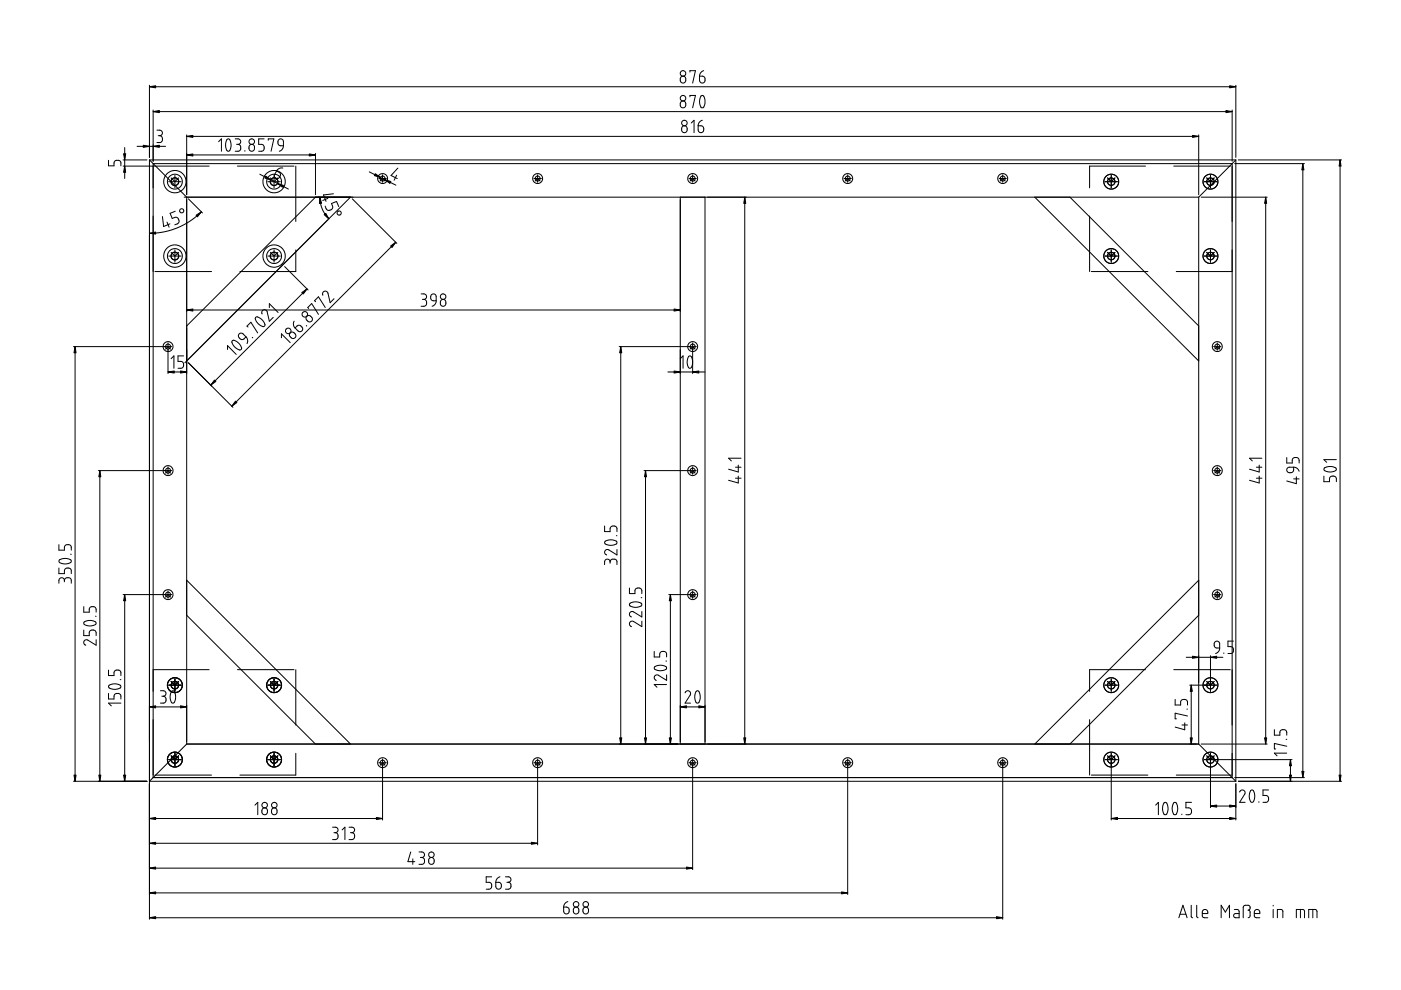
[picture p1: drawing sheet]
<svg xmlns="http://www.w3.org/2000/svg" width="297mm" height="210mm" viewBox="0 0 297 210" stroke-linecap="round" stroke-linejoin="round" font-family="sans-serif">
<g fill="none" stroke="#000" stroke-width=".21">
<path d="M31.7 18.1v15.3M31.7 18.4h230.3M144.4 16.4l.5-.2 .4 .2 .1 .7-.2 .4-.5 .1-.4-.3-.1-.7zM146.3 15.3v-.3h1.1l-.5 2.6M148.3 16.2h.7l.4 .2 .1 .8-.2 .3-.5 .1-.3-.2zM149.2 15l-.7 .4-.2 .8M262 18.1v15.3M23 34v1.2h1.2v-.9l.4-.3h.6l.3 .2 .1 1M26.1 33.9h5.1M26.1 35.2h18.2M26.4 31.3v6.5M29.1 31h6"/>
<path d="M31.7 33.9v161M31.7 33.9h230.3M31.7 33.9l7.9 7.9v116M32.5 34.7h228.7v130.2h-228.7zM32.5 23.3v10.9M32.5 23.7h228.7M33.3 27.6h.7l.4 .4v.5l-.6 .3M33.5 28.8h.3M33.8 28.8l.6 .3v.7l-.3 .4h-.8M35.8 38.5h2.6M36.3 37.7l.8 .8 .8-.8M37.1 37.2v2.6"/>
<path d="M39.6 28.6v12.7M39.6 28.9h214.5M39.6 32.9h27.3M46.4 30l.5-.6v2.7M48.1 29.6l.2-.2 .4 .1 .3 1-.1 1-.4 .6-.4-.2-.3-.8 .1-.8zM49.9 29.4l.7 .1 .4 .3-.1 .6-.4 .2M50.2 30.6h.3M50.3 35.2h12M50.5 30.6l.5 .3v.8l-.4 .4h-.7M51.9 31.9v.2M53 30.7l.6-.1 .3 .4v.7l-.3 .3h-.6l-.2-.4v-.5zM55.1 36.9l6.1 3.2"/>
<path d="M56 29.4h-1.2v1.2h.8l.4 .5v.6l-.2 .3-1 .1M56.8 38.5h2.6M56.9 29.7v-.3h1.2l-.6 2.7M57.3 37.7l.8 .8 .8-.8M58.1 37.2v2.6M58.6 36.3l.6 .3 .3 .4-.3 .7-.4 .2-.4-.1-.2-.4zM59.1 29.6l.5-.2 .4 .3 .1 1.2h-.7l-.3-.2-.2-.3zM60 35.6l-.7 .1-.7 .6M60.1 30.9l-.2 .6-.7 .6M62.7 35.2v11.8M66.9 32.5v8.8M78.3 36.4l5.6 2.9"/>
<path d="M80.3 37.8h1.6M80.6 38.4l.5-.6 .5 .6M81.1 37.1v1.6M84.1 37.1l-.5 1.1M84.3 35.6l-1.4 1.6 1.3 .7M113.2 37.8h1.6M113.5 38.4l.5-.6 .5 .6M114 37.1v1.6M144.4 21.6l.4-.2 .5 .2 .1 .8-.3 .4-.4 .1-.4-.3-.1-.7zM144.7 26.9l.5-.2 .4 .3 .1 .6-.2 .4-.5 .1-.4-.2-.1-.7zM146.1 37.8h1.5M146.3 20.5v-.3h1.1l-.5 2.7"/>
<path d="M146.3 38.4l.6-.6 .5 .6M146.6 26.1l.6-.6v2.6M146.9 37.1v1.6M148 26.7h.7l.4 .2 .1 .7-.3 .4-.4 .1-.3-.2zM148.6 20.4l.3-.2 .2 .1 .4 .8-.1 1-.3 .7a.67 .67 0 0 1-.7-.9l-.1-.7zM148.9 25.5l-.6 .5-.3 .7M178.9 37.8h1.6M179.2 38.4l.5-.6 .6 .6M179.7 37.1v1.6M211.8 37.8h1.6M212.1 38.4l.5-.6 .5 .6M212.6 37.1v1.6"/>
<path d="M234.3 38.5h2.6M234.8 37.7l.8 .8 .8-.8M235.6 37.2v2.6M242.9 35.2h-11.9v4.6M248.9 35.2h12M254.1 28.6v12.7M255.3 38.5h2.7M255.8 37.7l.8 .8 .8-.8M256.6 37.2v2.6M261.2 23.3v10.9M261.8 34.7h14.8M262 33.9v131.8"/>
<path d="M262 33.9l-7.9 7.9M262.6 33.9h21.8M276.2 34.7v130.2M284.1 33.9v131.8M32.9 57.6h12M34.4 45.9l.3 2.1 1.3-.5M35.4 47.1l.5 1.1M35.8 54.3h2.6M36.3 53.5l.8 .8 .8-.8M37.1 53v2.6M37.1 44.8l-1 .4 .4 1.1 .9-.2 .4 .2 .1 .4-.1 .6-.7 .4M39.1 41.8h215"/>
<path d="M39.9 42.2l3 2.9M42.7 44.9l-2.3 1.9-2.8 1.5-2.9 .9-3 .3M56.8 54.3h2.6M57.3 53.5l.8 .8 .8-.8M58.1 53v2.6M60.3 56.5l5 5M62.7 53v4.6h-11.8M66.9 41.8l-27.3 27.3M67.8 41.8l.1 1.2 .4 1.3 .6 1.1 .8 1M68.9 43.7l.5 .8 .4 .1 .4-.1 .3-.5-.2-.8 1.1-.5 .4 1.1M69.5 42.1l-1.1 .4M70.7 41.1l-2.1 .2 .5 1.4"/>
<path d="M74.3 41.8l-35.1 35.1M74.7 42.2l9.4 9.4M83.9 51.4l-34.8 34.7M144.2 41.8v116M149.5 41.8v116M157.9 41.8v116M219.4 41.8l34.7 34.7M226.8 41.8l27.3 27.3M231 45.8v11.8M231.4 57.6h12M234.3 54.3h2.6M234.8 53.5l.8 .8 .8-.8"/>
<path d="M235.6 53v2.6M249.4 57.6h11.8M254.1 41.8v116M254.7 41.8h14M255.3 54.3h2.7M255.8 53.5l.8 .8 .8-.8M256.6 53v2.6M268.4 41.8v116M15.6 73.5h20.8M15.9 73.5v92.2M35.1 74l.5-.5 .6 .5M35.6 72.7v6.5"/>
<path d="M35.6 78.9h4M36.3 76.1l.6-.6v2.6M38.9 75.5h-1.2v1.1l.9 .1 .3 .5v.5l-.2 .3-1 .1M39.6 65.7h104.6M39.9 76.9l9.5 9.5M48.2 74.1v-.8l1.9 1.8M49.3 72.2h.4l.8 .5 .6 .7 .1 .6-.4 .2-1-.5-.5-.9zM50.7 70.8l.6-.1 .9 .7-.6 .5-.4 .1-.6-.6zM52.2 71.4l.3 .8-.1 .7M52.6 69.3l-.2-.1 .8-.9 1.4 2.3M53.5 71.5l.1 .1M54.2 67.3l.4-.1 .8 .5 .7 .8v.6l-.3 .2-1.1-.7-.5-.8z"/>
<path d="M55.6 66.6v-.7l.6-.2 .4 .4 .5 2 .8-.8M57.1 65.2v-.8l1.9 1.9M59.7 71.6v-.8l1.8 1.8M61.5 70.6l.3-.2 .5 .1 .4 .6-.2 .5-.4 .2-.6-.4-.1-.3zM62.4 68.1l-.2 .7 .4 .7M63 69.1l.2-.1 .6 .1 .4 .5-.1 .5-.5 .2-.4-.1-.6-.7zM64.9 69l.1 .1M65 67.1l.4-.2 .5 .2 .4 .5-.2 .5-.5 .2-.6-.4-.1-.3zM65.1 61.3l-20.4 20.4M65.4 65.4l-.1-.2 .8-.8 1.4 2.3M66.9 64l-.2-.2 .8-.9 1.5 2.3M68.5 62.6l-.1-.4 .2-.4 .4-.1 .4 .2 .6 2.3 .8-.9"/>
<path d="M89.3 62.3h.7l.4 .4-.1 .5-.4 .3M89.6 63.5h.3M89.9 63.5l.3 .1 .2 .3v.7l-.4 .3h-.7M91.4 62.5l.4-.2 .6 .2 .1 1.3h-.7l-.3-.2-.2-.4zM92.5 63.8l-.2 .7-.7 .4M93.5 63.7l.5-.2 .5 .3v.7l-.2 .3-.5 .1-.3-.2-.1-.7zM131.3 73.5h16.3M131.6 73.5v84.3M141.6 78.9h7.9M144.2 76.1l.6-.6v2.6M146 75.6h.5l.4 .9-.2 1.1-.3 .5-.5-.2-.2-.7v-.9zM146.3 74l.6-.5 .5 .5"/>
<path d="M146.9 72.7v6.5M257.3 73.5h1.6M257.6 74l.5-.5 .5 .5M258.1 72.7v1.6M20.8 99.8h15.6M21.2 99.8v65.9M35.6 99v1.6M136.5 99.8h11.1M136.9 99.8v58M146.9 99v1.6M155.9 99.1h1.2M156.5 98.6v1.5l-2-.6"/>
<path d="M157.1 97.2h-2.6l.6 .5M257.3 99.8h1.6M258.1 99v1.6M266.4 99.1h1.1M267 98.6v1.5l-2.1-.6M267.5 97.2h-2.6l.6 .5M272.8 97v1.2h1.2v-.8l.5-.4h.5l.3 .2 .1 1M272.9 99.3l.4-.2h1l-.1 .8-.3 .3-.8-.1-.3-.4zM274.3 99.1l.7 .2 .4 .6M280.8 99.3l.9-.4 1.4 .2a.45 .45 0 0 1 .2 .6 .45 .45 0 0 1-.6 .3l-.8 .1-.7-.2-.4-.2zM283.3 97.5h-2.6l.6 .5M12.5 115.5v1.1h1.2v-.7l.4-.4 .8 .1 .2 .3v.7"/>
<path d="M12.6 118.7l.8-.3h.7l.9 .3 .1 .4-.5 .3-1.2 .1-.8-.2-.1-.3zM15 117.5h.1M35.1 100.3l.5-.5 .6 .5M128.2 111.5v1.2h1.1l.1-.7 .2-.3 .3-.2h.5l.3 .3 .1 .9M128.3 114.7l1.1-.3 1.1 .3a.45 .45 0 0 1 .3 .5 .45 .45 0 0 1-.6 .3l-1 .1-.8-.2a.36 .36 0 0 1-.1-.7zM129.3 119.1l-.2-.5h-.7l-.2 .5v.6M129.3 119.1l.4-.5h.7l.4 .3v.8M129.3 119.1v.3M130.7 113.6h.1M130.8 116.5v1.2l-1.9-1.2-.5 .1-.2 .6 .4 .5M146.3 100.3l.6-.5 .5 .5M155.9 101.4h1.2"/>
<path d="M156.5 100.9v1.5l-2-.6M257.6 100.3l.5-.5 .5 .5M266.4 101.4h1.1M267 100.9v1.5l-2.1-.6M274.3 101.5h1.1M274.8 101.1v1.5l-2-.6M280.7 100.9v1.2h1.2v-.8l.5-.4 .5 .1 .3 .2 .1 .9M12.5 120.4v1.2h1.2v-.7l.2-.3 .3-.2 .5 .1 .3 .2 .1 .9M13.7 123.1l-.2-.5-.6-.1-.4 .4v.8M13.7 123.1l.3-.6h.8l.3 .4v.8M13.7 123.1v.3M17.8 133.6v1.2h1.1v-.8l.6-.4 .7 .2 .2 .3v.7"/>
<path d="M17.8 128.6v1.2h1.1v-.8l.5-.4h.5l.3 .2 .2 1M17.9 131.9l.9-.3h.7l.7 .2a.51 .51 0 0 1 0 .6 .51 .51 0 0 1-.5 .3h-.8l-.8-.2-.3-.2zM20.2 130.7h.2M20.4 135.6v1.2l-1.9-1.1h-.5l-.2 .3v.4l.4 .4M26.1 126.1h10.3M26.4 126.1v39.6M35.1 126.6l.5-.5 .6 .5M35.6 125.3v1.6M39.6 130.5l27.3 27.3M39.6 123l34.7 34.8M133.5 124.7v1.2h1.1v-.8l.6-.4 .7 .1 .2 .4v.7M133.6 127.9l1.1-.3 1.2 .3a.54 .54 0 0 1 0 .6 .54 .54 0 0 1-.6 .2l-.9 .1-.6-.2a.38 .38 0 0 1-.3-.3 .38 .38 0 0 1 .1-.4z"/>
<path d="M135.9 126.7h.2M136.1 131.7v1.2l-1.8-1.2-.5 .1-.3 .3v.3l.4 .5M136.1 129.6v1.2l-1.9-1.1h-.4l-.3 .3v.4l.4 .4M138.7 138.1v1.2h1.2v-.9l.5-.3h.5l.3 .2 .1 1M141.8 126.1h5.8M142.1 126.1v31.7M146.3 126.6l.6-.5 .5 .5M146.9 125.3v1.6M251.5 139.4h7.8M254.1 123l-34.7 34.8M254.1 130.5l-27.3 27.3M256.6 139v7.6"/>
<path d="M257.3 126.1h1.6M257.6 126.6l.5-.5 .5 .5M257.6 136.1l.5-.2 .4 .3 .1 1.2h-.7l-.3-.2-.2-.3zM258.1 125.3v1.6M258.6 137.4l-.2 .6-.7 .6M259.5 138.4v.2M261.5 135.9h-1.2v1.2h.8l.4 .5v.5l-.2 .3-1 .2M23 147v1.2h1.2v-.9l.5-.3h.5l.3 .3 .1 .9M23 142.1v1.1h1.2v-.8l.4-.3h.7l.2 .2 .1 .9M23.1 145.3l.7-.3h.9l.8 .3 .1 .3-.1 .3-.5 .2h-1l-.9-.3zM25.5 144.1h.1M25.6 149.1h-2.6l.6 .6"/>
<path d="M31.7 149.9h7.9M32.5 142h11.8M34 146.5h.8l.4 .3-.1 .6-.5 .2M34.3 147.6h.3M34.6 147.6l.5 .4 .1 .7-.4 .4h-.8M35.8 145.3h2.6M36.3 144.5l.8 .8 .8-.8M36.4 146.6l.2-.1h.3l.3 1-.1 1-.4 .6-.4-.2-.2-.8v-.8zM37.1 144v2.6M37.1 159.7v2.7M39.6 157.8l-7.9 7.9h230.3M39.6 157.8h214.5"/>
<path d="M50.3 142h12M56.8 145.3h2.6M57.3 144.5l.8 .8 .8-.8M58.1 144v2.6M58.1 159.7v2.7M62.7 142v11.7M62.7 159.7v4.6h-11.8M138.8 141.4l1.2-.4 1.2 .4a.67 .67 0 0 1-.8 .8h-.7l-.7-.2-.3-.2zM141.2 140.2h.1M141.3 143.1v1.2l-1.8-1.2h-.5l-.2 .3-.1 .4 .4 .5M141.3 145.1h-2.6l.6 .6M144.2 149.9h5.3"/>
<path d="M145.2 146.9l.6-.4 .4 .1 .2 .2-.1 .5-1.1 1.8h1.2M147.6 146.5h.5l.3 .9-.1 1.2-.3 .5-.4-.2-.3-.7v-.9zM231 152.6v11.7M234.3 145.3h2.6M234.8 144.5l.8 .8 .8-.8M235.6 144v2.6M235.6 159.7v14.2M242.9 142h-11.9v4.6M248.9 142h12M249.2 148.3v1.2h1.1l.1-.9 .5-.3 .7 .2 .2 .3v.7M250.6 153.7h1.2M251.2 153.3v1.4l-2-.5"/>
<path d="M251.6 150.3h.2M251.8 151.8l-2.6-.6v1.2h.2M252.2 145.3h5.8M252.6 145.3v12.5M254.1 157.8l7.9 7.9M254.7 157.8h14M255.8 144.5l.8 .8 .8-.8M256.6 159.7v11.5M270.2 154.7v1.2h1.2v-.8l.4-.4 .9 .2 .1 1M272.7 156.8h.1M272.8 159.7h-2.6l.6 .6M272.8 158.2l-2.6-.6v1.2h.3"/>
<path d="M15.6 165.7h15.6M31.7 173.5h49.4M31.7 178.8h82.3M32.9 164.3h12M35.8 161.1h2.6M36.3 160.3l.8 .8 .8-.8M54.1 170.7l.6-.6v2.6M55.6 171.5l.5-.2 .5 .2 .1 .7-.2 .5h-.5l-.4-.2-.1-.3zM56.8 161.1h2.6M57.3 160.3l.8 .8 .8-.8M57.8 171.4l.5-.1 .4 .3v.7l-.2 .4h-.5l-.3-.2-.1-.7zM70.5 175.4h.7l.4 .4v.5l-.5 .3"/>
<path d="M70.8 176.6h.3M71.1 176.6l.5 .2v.9l-.4 .3h-.7M72.5 176l.6-.6v2.6M74 175.4h.7l.4 .3 .1 .4-.2 .3-.4 .2M74.3 176.6h.3M74.6 176.6l.5 .2 .1 .8-.4 .4h-.8M80.3 161.7h1.6M80.6 162.2l.5-.5 .5 .5M81.1 160.9v13M113.2 161.7h1.6M113.5 162.2l.5-.5 .5 .5M114 160.9v18.2"/>
<path d="M146.1 161.7h1.5M146.3 162.2l.6-.5 .5 .5M146.9 160.9v23.5M178.9 161.7h1.6M179.2 162.2l.5-.5 .6 .5M179.7 160.9v28.8M211.8 161.7h1.6M212.1 162.2l.5-.5 .5 .5M212.6 160.9v34M231.4 164.3h12M234.3 161.1h2.6M234.8 160.3l.8 .8 .8-.8"/>
<path d="M235.6 173.5h26.4M245 170.7l.6-.6v2.6M246.8 170.2l.3-.1 .3 .2 .2 1-.1 1-.4 .4-.3-.1-.3-.9v-.8zM248.8 170.3l.3-.2 .3 .2 .3 .8-.1 1.1-.4 .5-.4-.1-.3-.9 .1-.7zM249.4 164.3h11.8M250.6 172.6v.1M252.6 170.1h-1.2v1.2h.8l.3 .2 .1 .3v.5l-.2 .3-1 .1M255.3 161.1h18.6M255.8 160.3l.8 .8 .8-.8M256.6 170.9h5.4M261.8 164.9h14.8M262 166.2v7.7"/>
<path d="M262.6 165.7h21.8M262.8 167.9l.5-.4 .4 .1 .2 .2 .1 .5-1.2 1.8h1.2M265.2 167.6l.3-.1 .2 .1 .3 .9-.1 1.1-.4 .5-.3-.1-.3-.8v-.8zM266.9 170v.1M269 167.5h-1.2v1.2h.8l.4 .5-.1 .5-.2 .3-.9 .1M273.6 161.1v4.6M31.7 184.1h115.2M31.7 189.3h148M31.7 194.6h180.9M87.1 180.6l-.6 2.1h1.4M87.5 182.1v1.2M88.8 180.6l.8 .1 .4 .3-.1 .6-.5 .2"/>
<path d="M89.1 181.8h.3M89.4 181.8l.6 .3v.8l-.4 .3-.8 .1M91 182.1l.4-.3 .5 .2 .2 .7-.3 .5-.4 .1-.4-.2-.1-.3zM104.2 185.9h-1.1v1.2h.8l.3 .5-.1 .8-1 .1M105.1 187.1h.7l.4 .2 .1 .7-.3 .4-.4 .1-.4-.2zM106 185.9l-.7 .5-.2 .7M107.2 185.9h.7l.3 .3v.6l-.4 .3M107.5 187.1h.3M107.8 187.1l.4 .2 .1 .8-.4 .4h-.7M119.5 192.3h.7l.4 .3 .1 .7-.2 .3-.5 .2-.3-.2-.2-.3zM120.4 191.2l-.6 .4-.3 .7M121.7 192.5l.5-.2 .5 .3v.7l-.2 .4-.5 .1-.4-.3v-.7z"/>
<path d="M123.7 192.6l.4-.3 .6 .3 .1 .7-.2 .3-.5 .2-.4-.2-.1-.4zM249.9 194.6l.9-2.7 .9 2.7M250.2 193.8h1.2M252.6 191.9v2.4l.3 .3M253.7 191.9v2.4l.3 .3M254.9 193.7h1.2v-.5l-.2-.2-.5-.2-.4 .3-.1 1.2 .3 .2 .9 .1M258.9 194.6v-2.7l.9 1.5 .9-1.5v2.7M261.7 192.8h.7l.3 .4v1.4l-1-.1-.1-.5 .1-.2 1-.1M263.6 194.6v-2.3l.3-.3 .8-.1 .3 .4v.5l-.4 .2 .4 .2v1l-.4 .4M265.9 193.7h1.2v-.5l-.2-.3-.5-.1-.3 .2-.2 .3v.9l.3 .3 .9 .1M269.9 191.9v.2M269.9 192.8v1.8"/>
<path d="M270.8 194.6v-1.8h.9l.2 .2 .1 1.6M274.8 194.6v-1.8h1.4l.3 .2 .1 1.6M275.7 192.8v1.8M277.5 194.6v-1.8h1.4l.2 .2 .1 1.6M278.3 192.8v1.8"/>
<circle cx="144.8" cy="15.6" r=".59"/>
<circle cx="37.1" cy="38.5" r=".84"/>
<circle cx="37.1" cy="38.5" r="1.58"/>
<circle cx="37.1" cy="38.5" r="2.36"/>
<circle cx="37.1" cy="38.5" r=".79"/>
<circle cx="53.4" cy="30" r=".59"/>
<circle cx="58.1" cy="38.5" r=".84"/>
<circle cx="58.1" cy="38.5" r="1.58"/>
<circle cx="58.1" cy="38.5" r="2.36"/>
<circle cx="58.1" cy="38.5" r=".79"/>
<circle cx="81.1" cy="37.9" r=".52"/>
<circle cx="81.1" cy="37.8" r="1.05"/>
<circle cx="114" cy="37.9" r=".52"/>
<circle cx="114" cy="37.9" r="1.05"/>
<circle cx="144.8" cy="20.8" r=".58"/>
<circle cx="145.1" cy="26.1" r=".58"/>
<circle cx="146.9" cy="37.8" r="1.05"/>
<circle cx="146.9" cy="37.9" r=".52"/>
<circle cx="179.7" cy="37.8" r="1.05"/>
<circle cx="179.7" cy="37.9" r=".52"/>
<circle cx="212.6" cy="37.9" r=".53"/>
<circle cx="212.6" cy="37.8" r="1.05"/>
<circle cx="235.6" cy="38.5" r=".79"/>
<circle cx="235.6" cy="38.5" r="1.57"/>
<circle cx="256.6" cy="38.5" r=".79"/>
<circle cx="256.6" cy="38.5" r="1.57"/>
<circle cx="37.1" cy="54.3" r="2.37"/>
<circle cx="37.1" cy="54.3" r=".84"/>
<circle cx="37.1" cy="54.3" r="1.58"/>
<circle cx="37.1" cy="54.3" r=".79"/>
<circle cx="38.5" cy="44.7" r=".44"/>
<circle cx="58.1" cy="54.3" r="2.37"/>
<circle cx="58.1" cy="54.3" r=".84"/>
<circle cx="58.1" cy="54.3" r="1.58"/>
<circle cx="58.1" cy="54.3" r=".79"/>
<circle cx="71.9" cy="45.2" r=".44"/>
<circle cx="235.6" cy="54.3" r="1.57"/>
<circle cx="235.6" cy="54.3" r=".79"/>
<circle cx="256.6" cy="54.3" r="1.57"/>
<circle cx="256.6" cy="54.3" r=".79"/>
<circle cx="35.6" cy="73.5" r=".52"/>
<circle cx="35.6" cy="73.5" r="1.05"/>
<circle cx="61.1" cy="70.2" r=".58"/>
<circle cx="64.6" cy="66.6" r=".58"/>
<circle cx="93.9" cy="62.9" r=".58"/>
<circle cx="146.9" cy="73.5" r="1.05"/>
<circle cx="146.9" cy="73.5" r=".52"/>
<circle cx="258.1" cy="73.5" r="1.05"/>
<circle cx="258.1" cy="73.5" r=".52"/>
<circle cx="35.6" cy="99.8" r=".52"/>
<circle cx="35.6" cy="99.8" r="1.05"/>
<circle cx="146.9" cy="99.8" r="1.05"/>
<circle cx="146.9" cy="99.8" r=".52"/>
<circle cx="258.1" cy="99.8" r="1.05"/>
<circle cx="258.1" cy="99.8" r=".52"/>
<circle cx="35.6" cy="126.1" r=".52"/>
<circle cx="35.6" cy="126.1" r="1.05"/>
<circle cx="146.9" cy="126.1" r="1.05"/>
<circle cx="146.9" cy="126.1" r=".52"/>
<circle cx="258.1" cy="126.1" r="1.05"/>
<circle cx="258.1" cy="126.1" r=".52"/>
<circle cx="37.1" cy="145.3" r="1.58"/>
<circle cx="37.1" cy="145.3" r=".79"/>
<circle cx="58.1" cy="145.3" r="1.58"/>
<circle cx="58.1" cy="145.3" r=".79"/>
<circle cx="235.6" cy="145.3" r="1.57"/>
<circle cx="235.6" cy="145.3" r=".79"/>
<circle cx="256.6" cy="145.3" r="1.57"/>
<circle cx="256.6" cy="145.3" r=".79"/>
<circle cx="37.1" cy="161" r="1.58"/>
<circle cx="37.1" cy="161" r=".79"/>
<circle cx="56.1" cy="170.7" r=".58"/>
<circle cx="58.1" cy="161" r="1.58"/>
<circle cx="58.1" cy="161" r=".79"/>
<circle cx="58.2" cy="170.7" r=".58"/>
<circle cx="81.1" cy="161.7" r=".52"/>
<circle cx="81.1" cy="161.7" r="1.05"/>
<circle cx="114" cy="161.7" r=".52"/>
<circle cx="114" cy="161.7" r="1.05"/>
<circle cx="146.9" cy="161.7" r="1.05"/>
<circle cx="146.9" cy="161.7" r=".52"/>
<circle cx="179.7" cy="161.7" r="1.05"/>
<circle cx="179.7" cy="161.7" r=".52"/>
<circle cx="212.6" cy="161.7" r=".53"/>
<circle cx="212.6" cy="161.7" r="1.05"/>
<circle cx="235.6" cy="161" r=".79"/>
<circle cx="235.6" cy="161.1" r="1.57"/>
<circle cx="256.6" cy="161" r=".79"/>
<circle cx="256.6" cy="161.1" r="1.57"/>
<circle cx="91.5" cy="181.2" r=".58"/>
<circle cx="122.1" cy="191.7" r=".58"/>
<circle cx="124.2" cy="191.7" r=".58"/>
</g>
<g fill="#000" stroke="#000" stroke-width=".21">
<path d="M31.7 18.4l1.3-.2v.4zM260.7 18.2l1.3 .2-1.3 .2zM26.4 35.2l.2 1.3h-.4zM26.2 32.6h.4l-.2 1.3zM30.4 30.8l1.3 .2-1.3 .2zM32.5 31l1.3-.2v.4zM32.5 23.7l1.3-.3v.5zM39.6 28.9l1.3-.2v.4zM39.6 32.9l1.3-.3v.5zM56.3 37.3l1.1 .8-1.2-.4zM58.8 38.9l1.3 .4-.2 .4zM65.6 32.6l1.3 .3-1.3 .2z"/>
<path d="M79.6 36.8l1 .8-1.2-.4zM81.6 38.1l1.3 .4-.2 .4zM252.8 28.7l1.3 .2-1.3 .2zM259.9 23.4l1.3 .3-1.3 .2zM276.2 34.7l.3 1.3h-.5zM284.1 33.9l.2 1.3h-.4zM31.7 49.5l1.3-.3v.4zM41.6 45.6l1.1-.7-.8 1.1zM67.8 41.8l.4 1.3h-.5zM68.7 45.5l.4-.3 .6 1.2zM82.8 52.2l1.1-.8-.8 1.1zM157.9 41.8l.2 1.3h-.4z"/>
<path d="M268.4 41.8l.2 1.3h-.5zM15.9 73.5l.2 1.3h-.4zM35.6 78.9l1.3-.2v.4zM38.3 78.7l1.3 .2-1.3 .2zM39.6 65.7l1.3-.2v.5zM64 62l1.1-.7-.8 1zM131.6 73.5l.2 1.3h-.4zM142.9 78.7l1.3 .2-1.3 .2zM142.9 65.5l1.3 .2-1.3 .3zM146.9 78.9l1.3-.2v.4zM21.2 99.8l.2 1.3h-.4zM45.5 80.6l.3 .3-1.1 .8z"/>
<path d="M49.9 85l.3 .3-1.1 .8zM136.9 99.8l.2 1.3h-.4zM26.4 126.1l.2 1.3h-.4zM142.1 126.1l.2 1.3h-.4zM252.8 139.1l1.3 .3-1.3 .2zM256.6 139.4l1.4-.3v.5zM31.7 149.9l1.3-.3v.5zM38.3 149.6l1.3 .3-1.3 .2zM131.4 156.4h.4l-.2 1.4zM136.7 156.4h.4l-.2 1.4zM141.9 156.4h.4l-.2 1.4zM144.2 149.9l1.3-.3v.5z"/>
<path d="M148.2 149.6l1.3 .3-1.3 .2zM157.7 156.4h.4l-.2 1.4zM252.3 156.4h.5l-.2 1.4zM252.6 145.3l.2 1.3h-.5zM268.1 156.4h.5l-.2 1.4zM15.7 164.3h.4l-.2 1.4zM21 164.3h.4l-.2 1.4zM26.2 164.3h.4l-.2 1.4zM31.7 173.5l1.3-.2v.5zM31.7 178.8l1.3-.2v.4zM79.8 173.3l1.3 .2-1.3 .3zM112.7 178.6l1.3 .2-1.3 .2z"/>
<path d="M235.6 173.5l1.3-.2v.5zM256.6 170.9l1.4-.2v.4zM260.7 170.7l1.3 .2-1.3 .2zM260.7 173.3l1.3 .2-1.3 .3zM273.4 164.3h.4l-.2 1.4zM273.6 161.1l.2 1.3h-.4zM276 163.6h.5l-.3 1.3zM283.9 164.3h.4l-.2 1.4zM31.7 184.1l1.3-.3v.5zM31.7 189.3l1.3-.2v.4zM31.7 194.6l1.3-.2v.4zM145.5 183.8l1.4 .3-1.4 .2z"/>
<path d="M178.4 189.1l1.3 .2-1.3 .2zM211.3 194.4l1.3 .2-1.3 .2z"/>
</g>
</svg>
